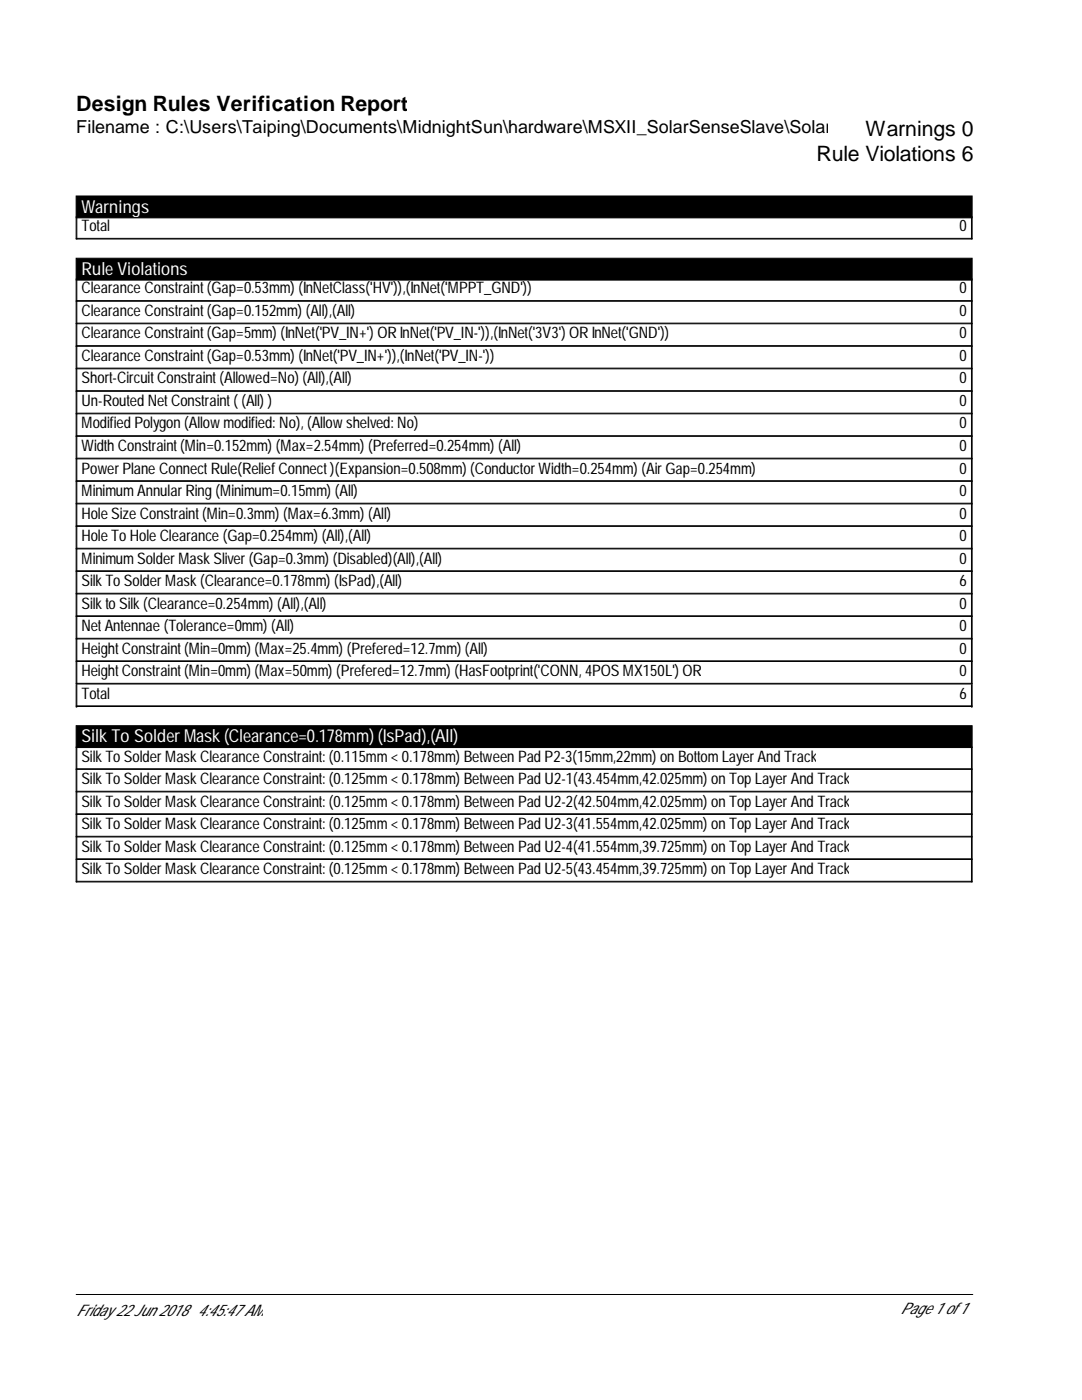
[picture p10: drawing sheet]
<svg xmlns="http://www.w3.org/2000/svg" width="216mm" height="279mm" viewBox="0 0 216 279" stroke-linecap="round" stroke-linejoin="round" font-family="sans-serif">
<defs><g id="words">
<g font-size="4.2">
<text x="15.2" y="22.2">Design Rules Verification Report</text>
<text x="172.7" y="27.1">Warnings 0</text>
<text x="162.9" y="32.1">Rule Violations 6</text>
</g>
<text font-size="3.6" x="15.2" y="26.6">Filename : C:\Users\Taiping\Documents\MidnightSun\hardware\MSXII_SolarSenseSlave\Solar</text>
<g font-size="3.6" fill="#fff">
<text x="16.3" y="42.4">Warnings</text>
<text x="16.3" y="54.9">Rule Violations</text>
<text x="16.3" y="148.2">Silk To Solder Mask (Clearance=0.178mm) (IsPad),(All)</text>
</g>
<g font-size="3.2">
<text x="16.3" y="46.1">Total</text>
<text x="191.5" y="46.1">0</text>
<text x="16.3" y="58.6">Clearance Constraint(Gap=0.53mm) (InNetClass('HV')),(InNet('MPPT_GND'))</text>
<text x="191.5" y="58.6">0</text>
<text x="16.3" y="63">Clearance Constraint(Gap=0.152mm) (All),(All)</text>
<text x="191.5" y="63">0</text>
<text x="16.3" y="67.5">Clearance Constraint(Gap=5mm) (InNet('PV_IN+') OR InNet('PV_IN-')),(InNet('3V3') OR InNet('GND'))</text>
<text x="191.5" y="67.5">0</text>
<text x="16.3" y="72">Clearance Constraint(Gap=0.53mm) (InNet('PV_IN+')),(InNet('PV_IN-'))</text>
<text x="16.3" y="76.5">Short-CircuitConstraint(Allowed=No) (All),(All)</text>
<text x="191.5" y="72">0</text>
<text x="191.5" y="76.5">0</text>
<text x="16.3" y="81">Un-Routed NetConstraint((All) )</text>
<text x="191.5" y="81">0</text>
<text x="16.3" y="85.5">Modified Polygon (Allowmodified: No), (Allowshelved: No)</text>
<text x="191.5" y="85.5">0</text>
<text x="16.3" y="90">Width Constraint(Min=0.152mm) (Max=2.54mm) (Preferred=0.254mm) (All)</text>
<text x="16.3" y="94.5">PowerPlane ConnectRule(ReliefConnect)(Expansion=0.508mm) (ConductorWidth=0.254mm) (AirGap=0.254mm)</text>
<text x="191.5" y="90">0</text>
<text x="191.5" y="94.5">0</text>
<text x="16.3" y="99">Minimum AnnularRing (Minimum=0.15mm) (All)</text>
<text x="191.5" y="99">0</text>
<text x="16.3" y="103.5">Hole Size Constraint(Min=0.3mm) (Max=6.3mm) (All)</text>
<text x="16.3" y="108">Hole To Hole Clearance (Gap=0.254mm) (All),(All)</text>
<text x="191.5" y="103.5">0</text>
<text x="191.5" y="108">0</text>
<text x="16.3" y="112.5">Minimum SolderMask Sliver(Gap=0.3mm) (Disabled)(All),(All)</text>
<text x="191.5" y="112.5">0</text>
<text x="16.3" y="117">Silk To SolderMask (Clearance=0.178mm) (IsPad),(All)</text>
<text x="191.5" y="117">6</text>
<text x="16.3" y="121.5">Silk to Silk (Clearance=0.254mm) (All),(All)</text>
<text x="16.3" y="126">NetAntennae (Tolerance=0mm) (All)</text>
<text x="191.5" y="121.5">0</text>
<text x="191.5" y="126">0</text>
<text x="16.3" y="130.4">HeightConstraint(Min=0mm) (Max=25.4mm) (Prefered=12.7mm) (All)</text>
<text x="191.5" y="130.4">0</text>
<text x="16.3" y="134.9">HeightConstraint(Min=0mm) (Max=50mm) (Prefered=12.7mm) (HasFootprint('CONN, 4POS MX150L') OR</text>
<text x="191.5" y="134.9">0</text>
<text x="16.3" y="139.6">Total</text>
<text x="191.5" y="139.6">6</text>
<text x="16.3" y="152">Silk To SolderMask Clearance Constraint: (0.115mm&lt; 0.178mm) Between Pad P2-3(15mm,22mm) on Bottom LayerAnd Track</text>
<text x="16.3" y="156.5">Silk To SolderMask Clearance Constraint: (0.125mm&lt; 0.178mm) Between Pad U2-1(43.454mm,42.025mm) on Top LayerAnd Track</text>
<text x="16.3" y="161">Silk To SolderMask Clearance Constraint: (0.125mm&lt; 0.178mm) Between Pad U2-2(42.504mm,42.025mm) on Top LayerAnd Track</text>
<text x="16.3" y="165.5">Silk To SolderMask Clearance Constraint: (0.125mm&lt; 0.178mm) Between Pad U2-3(41.554mm,42.025mm) on Top LayerAnd Track</text>
<text x="16.3" y="170">Silk To SolderMask Clearance Constraint: (0.125mm&lt; 0.178mm) Between Pad U2-4(41.554mm,39.725mm) on Top LayerAnd Track</text>
<text x="16.3" y="174.4">Silk To SolderMask Clearance Constraint: (0.125mm&lt; 0.178mm) Between Pad U2-5(43.454mm,39.725mm) on Top LayerAnd Track</text>
<text x="15.2" y="262.6">Friday 22Jun 2018 4:45:47 AM</text>
<text x="179.7" y="262.3">Page 1 of1</text>
</g>
</g></defs>
<path d="M15.2 39.1h178.8v4.4h-178.8zM15.2 51.5h178.8v4.4h-178.8zM15.2 144.8h178.8v4.4h-178.8z" fill="#000" stroke="#000" stroke-width=".2"/>
<g fill="none" stroke="#000" stroke-width=".2">
<path d="M15.2 43.2v4.5h178.8v-4.5M15.2 47.6h178.8M15.2 55.6v80.9h178.8v-80.9M15.2 60h178.8M15.3 43.2v4.5M15.3 55.6v80.9M193.8 43.2v4.5M193.8 55.6v80.9M15.2 60.1h178.8M15.2 64.6h178.8M15.2 64.5h178.8M15.2 69.1h178.8"/>
<path d="M15.2 69h178.8M15.2 73.6h178.8M15.2 73.5h178.8M15.2 78.1h178.8M15.2 78h178.8M15.2 82.6h178.8M15.2 82.5h178.8M15.2 87.1h178.8M15.2 87h178.8M15.2 91.6h178.8M15.2 91.4h178.8M15.2 96.1h178.8"/>
<path d="M15.2 95.9h178.8M15.2 100.6h178.8M15.2 100.4h178.8M15.2 105.1h178.8M15.2 104.9h178.8M15.2 109.5h178.8M15.2 109.4h178.8M15.2 114h178.8M15.2 113.9h178.8M15.2 118.5h178.8M15.2 118.4h178.8M15.2 136.6v4.5"/>
<path d="M15.2 123h178.8M15.2 122.9h178.8M15.2 127.5h178.8M15.2 127.4h178.8M15.2 132h178.8M15.2 131.9h178.8M15.2 136.4h178.8M15.3 136.6v4.5M193.8 136.6v4.5M194 136.6v4.5M15.2 149.1v26.9h178.8v-26.9M15.2 141h178.8"/>
<path d="M15.2 140.9h178.8M15.2 153.6h178.8M15.2 153.4h178.8M15.2 158h178.8M15.2 157.9h178.8M15.3 149.1v26.9M193.8 149.1v26.9M15.2 162.5h178.8M15.2 162.4h178.8M15.2 167h178.8M15.2 166.9h178.8M15.2 171.5h178.8"/>
<path d="M15.2 171.4h178.8M15.2 175.9h178.8M15.2 258.3h178.9"/>
</g>
<use href="#words"/>
</svg>
